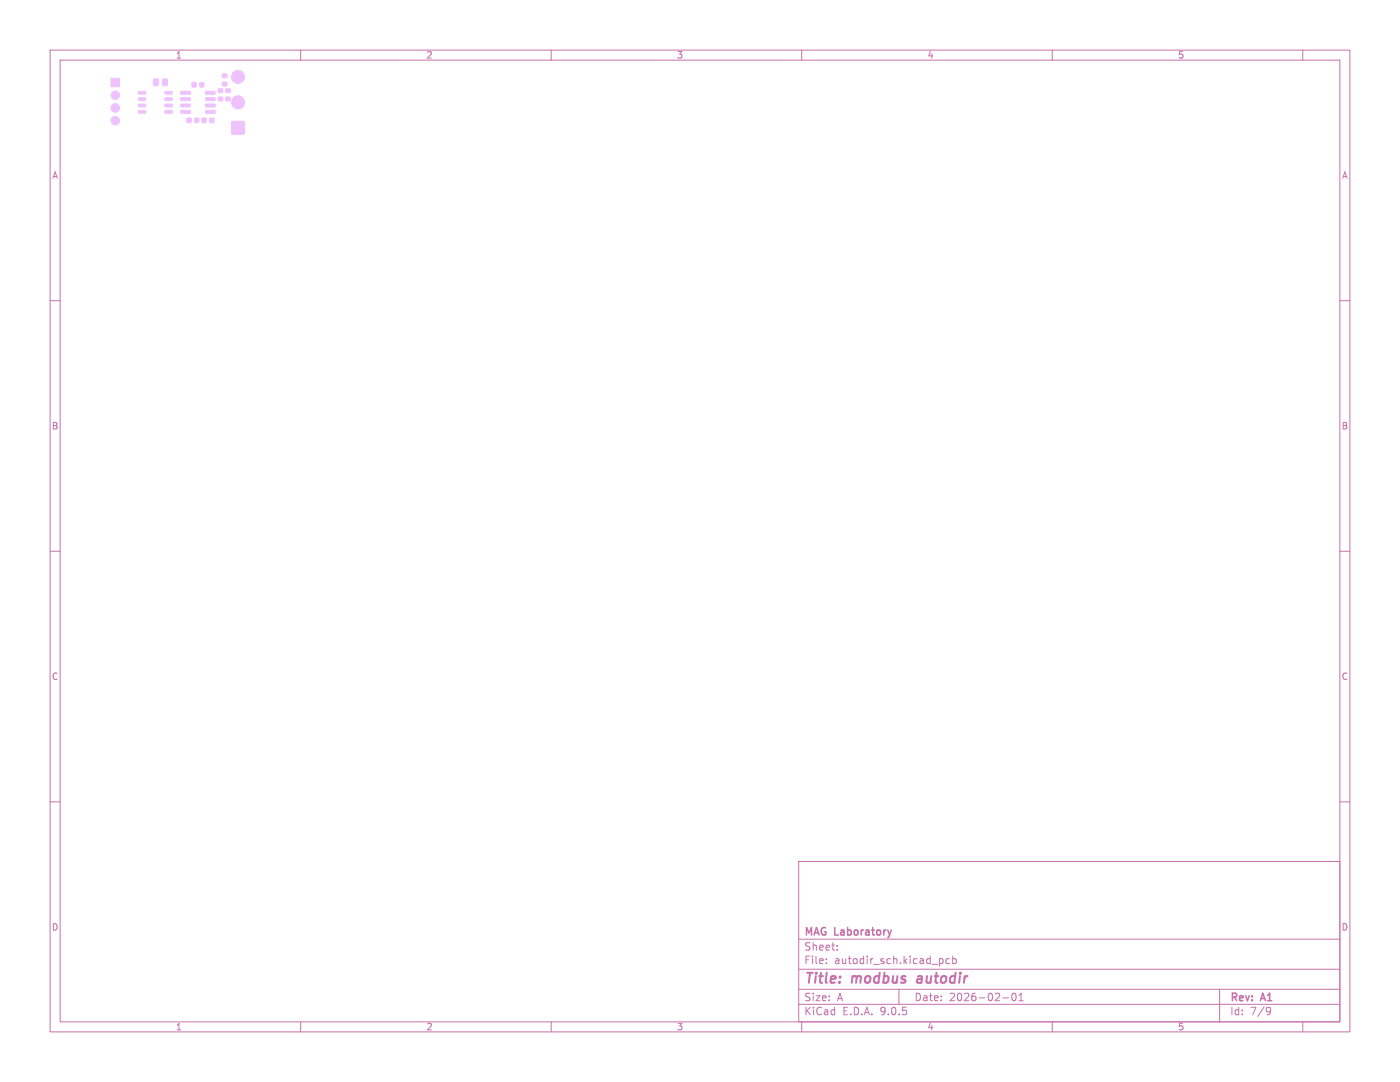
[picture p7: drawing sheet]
<svg xmlns="http://www.w3.org/2000/svg" width="279mm" height="216mm" viewBox="0 0 279 216" stroke-linecap="round" stroke-linejoin="round" font-family="sans-serif">
<defs><g id="words">
<g font-size="2.8" fill="#c872ab">
<text x="160.4" y="196.8">Title:</text>
<text x="170.1" y="196.8">modbus</text>
<text x="183.9" y="196.8">autodir</text>
</g>
<g font-size="2.1" fill="#c872ab">
<text x="160.4" y="189.9">Sheet:</text>
<text x="160.4" y="187.1">MAG Laboratory</text>
<text x="160.4" y="192.6">File:</text>
<text x="166.5" y="192.6">autodir_sch.kicad_pcb</text>
<text x="160.4" y="202.8">KiCad</text>
<text x="160.4" y="200">Size:</text>
<text x="167" y="200">A</text>
<text x="168.1" y="202.8">E.D.A.</text>
<text x="175.7" y="202.8">9.0.5</text>
<text x="182.4" y="200">Date:</text>
<text x="189.4" y="200">2026-02-01</text>
<text x="245.4" y="200.2">Rev:</text>
<text x="245.4" y="202.8">Id:</text>
<text x="249.5" y="202.8">7/9</text>
<text x="251.8" y="200.2">A1</text>
</g>
<g font-size="1.8" fill="#c872ab">
<text x="35" y="11.9">1</text>
<text x="85" y="11.9">2</text>
<text x="135" y="11.9">3</text>
<text x="185" y="11.9">4</text>
<text x="235" y="11.9">5</text>
<text x="10.3" y="35.9">A</text>
<text x="267.7" y="35.9">A</text>
<text x="10.3" y="85.9">B</text>
<text x="267.7" y="85.9">B</text>
<text x="10.3" y="135.9">C</text>
<text x="267.7" y="135.9">C</text>
<text x="10.3" y="185.9">D</text>
<text x="267.7" y="185.9">D</text>
<text x="35" y="205.8">1</text>
<text x="85" y="205.8">2</text>
<text x="135" y="205.8">3</text>
<text x="185" y="205.8">4</text>
<text x="235" y="205.8">5</text>
</g>
</g></defs>
<g fill="none" stroke="#c872ab" stroke-width=".2">
<path d="M10 10h259.4v195.9h-259.4zM12 12h255.4v191.9h-255.4zM60 10v2M110 10v2M160 10v2M210 10v2M260 10v2M10 60h2M267.4 60h2M10 110h2M267.4 110h2M10 160h2"/>
<path d="M159.4 171.9h108v32h-108zM267.4 160h2M159.4 197.4h108M159.4 193.4h108M159.4 187.4h108M164.9 192.1v.2M164.9 191.4v.1M167.1 189.4v.2M167.1 188.7v.1M179.4 197.4v3M187.6 191.3h.3l.3 .3-.1 .5-.5 .2M189.5 191.4l-.4-.1-.3 .3 .1 .6h.6"/>
<path d="M190.1 191.4l.5-.1 .3 .3-.2 .6h-.6M190.1 190.8v1.5M200.1 199.1h1.2M202.1 198.3l.2-.1a.8 .8 0 0 1 .5 .7 .8 .8 0 0 1-.5 .8 1 1 0 0 1-.2-1.4zM203.4 199.7h.8M203.4 198.6l.4-.4v1.5M243.4 197.4v6.5M60 203.9v2M110 203.9v2M159.4 200.4h108M160 203.9v2M210 203.9v2"/>
<path d="M253 201l.5 .1a.99 .99 0 0 1-.4 1.4h-.2M253.6 201.6l-.3 .3h-.3M260 203.9v2"/>
</g>
<path d="M183.1 195.4l-.1 .4 .2 .3" fill="none" stroke="#c872ab" stroke-width=".4"/>
<g fill="#efc1ff" stroke="#efc1ff" stroke-width=".2">
<path d="M36.1 18.3l1.8-.1 .1 .5-1.9 .1z"/>
<path d="M36.1 19.5h1.8l.1 .5-1.9 .1z"/>
<path d="M36.1 20.8h1.8l.1 .5h-1.9z"/>
<path d="M36.1 22.1l1.8-.1 .1 .5-1.9 .1z"/>
<path d="M41 22.1l1.9-.1v.5l-1.8 .1z"/>
<path d="M41 20.8h1.9v.5h-1.8z"/>
<path d="M41 19.5h1.9v.5l-1.8 .1z"/>
<path d="M41 18.3l1.9-.1v.5l-1.8 .1z"/>
<path d="M30.6 15.8l.7-.1 .3 .2v1l-.2 .2h-.6l-.2-.1z"/>
<path d="M32.5 15.8l.7-.1 .2 .2v1l-.1 .2h-.6l-.3-.1z"/>
<path d="M27.6 18.3h1.4l.1 .4-1.4 .1z"/>
<path d="M27.6 19.6l1.4-.1 .1 .5h-1.4z"/>
<path d="M27.6 20.8h1.4l.1 .4-1.4 .1z"/>
<path d="M27.6 22.1h1.4l.1 .4-1.4 .1z"/>
<path d="M32.9 22.1h1.4l.1 .4-1.4 .1z"/>
<path d="M32.9 20.8h1.4l.1 .4-1.4 .1z"/>
<path d="M32.9 19.6l1.4-.1 .1 .5h-1.4z"/>
<path d="M32.9 18.3h1.4l.1 .4-1.4 .1z"/>
<path d="M40.3 23.6h.8v.8h-.8z"/>
<path d="M41.9 23.6h.8v.8h-.8z"/>
<path d="M45.1 19.4h.8v.7h-.8z"/>
<path d="M45.1 17.8h.8v.6h-.8z"/>
<path d="M44.4 16.4h.9v.7h-.9z"/>
<path d="M44.4 14.8h.9v.7h-.9z"/>
<path d="M39.9 16.5h.8v.8h-.8z"/>
<path d="M38.3 16.5h.8v.8h-.8z"/>
<path d="M43.6 17.8h.8v.6h-.8z"/>
<path d="M43.6 19.4h.8v.7h-.8z"/>
<path d="M38.9 23.6h.8v.8h-.8z"/>
<path d="M37.3 23.6h.8v.8h-.8z"/>
<path d="M22.2 15.6h1.6v1.7h-1.6z"/>
<path d="M46.3 24.3h2.4v2.4h-2.4z"/>
<circle cx="23" cy="19" r=".85"/>
<circle cx="23" cy="21.5" r=".85"/>
<circle cx="23" cy="24.1" r=".85"/>
<circle cx="47.5" cy="20.4" r="1.3"/>
<circle cx="47.5" cy="15.3" r="1.3"/>
</g>
<use href="#words"/>
</svg>
